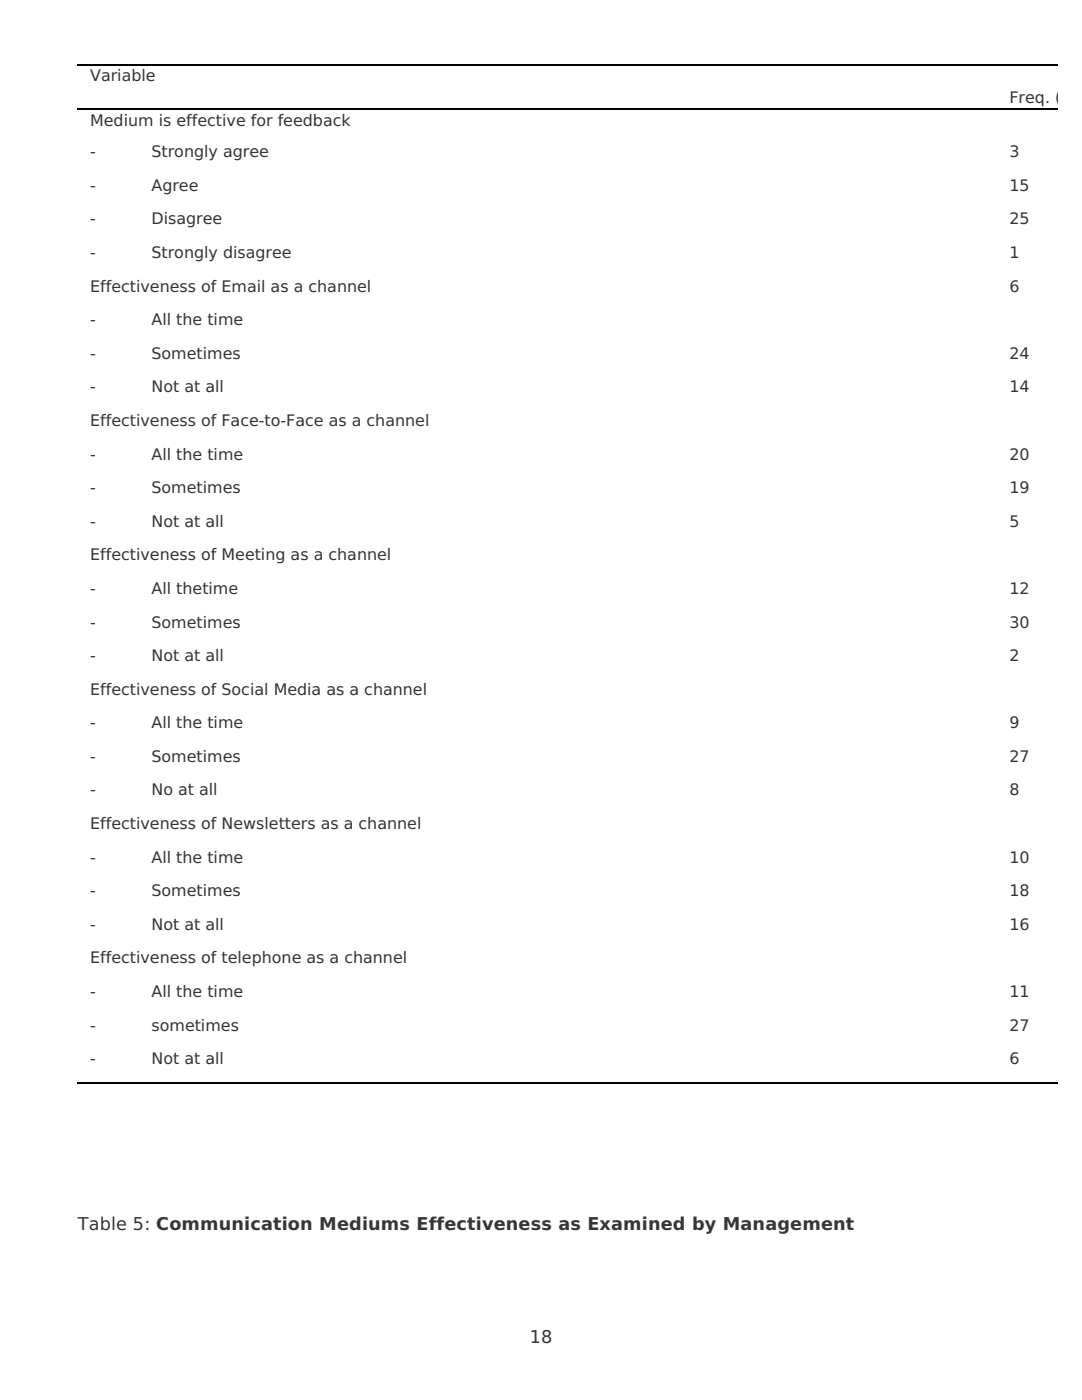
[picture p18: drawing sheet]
<svg xmlns="http://www.w3.org/2000/svg" width="216mm" height="279mm" viewBox="0 0 216 279" stroke-linecap="round" stroke-linejoin="round" font-family="sans-serif">
<defs><g id="words">
<g font-size="3.5" fill="#333">
<text x="15.5" y="245.5">Table 5: Communication Mediums Effectiveness as Examined by Management</text>
<text x="105.7" y="268.1">18</text>
</g>
<g font-size="3.2" fill="#333">
<text x="18" y="16.2">Variable</text>
<text x="201.4" y="20.5">Freq. (</text>
<text x="18" y="25">Medium is effective for feedback</text>
<text x="18" y="31.4">-</text>
<text x="30.2" y="31.4">Strongly agree</text>
<text x="201.4" y="31.4">3</text>
<text x="18" y="38.1">-</text>
<text x="30.2" y="38.1">Agree</text>
<text x="201.4" y="38.1">15</text>
<text x="18" y="44.8">-</text>
<text x="30.2" y="44.8">Disagree</text>
<text x="201.4" y="44.8">25</text>
<text x="18" y="51.5">-</text>
<text x="30.2" y="51.5">Strongly disagree</text>
<text x="201.4" y="51.5">1</text>
<text x="18" y="58.2">Effectiveness of Email as a channel</text>
<text x="201.4" y="58.2">6</text>
<text x="18" y="64.9">-</text>
<text x="30.2" y="64.9">All the time</text>
<text x="18" y="71.6">-</text>
<text x="30.2" y="71.6">Sometimes</text>
<text x="201.4" y="71.6">24</text>
<text x="18" y="78.3">-</text>
<text x="30.2" y="78.3">Not at all</text>
<text x="201.4" y="78.3">14</text>
<text x="18" y="85">Effectiveness of Face-to-Face as a channel</text>
<text x="18" y="91.7">-</text>
<text x="30.2" y="91.7">All the time</text>
<text x="201.4" y="91.7">20</text>
<text x="18" y="98.4">-</text>
<text x="30.2" y="98.4">Sometimes</text>
<text x="201.4" y="98.4">19</text>
<text x="18" y="105.1">-</text>
<text x="30.2" y="105.1">Not at all</text>
<text x="201.4" y="105.1">5</text>
<text x="18" y="111.8">Effectiveness of Meeting as a channel</text>
<text x="18" y="118.5">-</text>
<text x="30.2" y="118.5">All thetime</text>
<text x="201.4" y="118.5">12</text>
<text x="18" y="125.2">-</text>
<text x="30.2" y="125.2">Sometimes</text>
<text x="201.4" y="125.2">30</text>
<text x="18" y="131.9">-</text>
<text x="30.2" y="131.9">Not at all</text>
<text x="201.4" y="131.9">2</text>
<text x="18" y="138.6">Effectiveness of Social Media as a channel</text>
<text x="18" y="145.3">-</text>
<text x="30.2" y="145.3">All the time</text>
<text x="201.4" y="145.3">9</text>
<text x="18" y="152">-</text>
<text x="30.2" y="152">Sometimes</text>
<text x="201.4" y="152">27</text>
<text x="18" y="158.8">-</text>
<text x="30.2" y="158.8">No at all</text>
<text x="201.4" y="158.8">8</text>
<text x="18" y="165.5">Effectiveness of Newsletters as a channel</text>
<text x="18" y="172.2">-</text>
<text x="30.2" y="172.2">All the time</text>
<text x="201.4" y="172.2">10</text>
<text x="18" y="178.9">-</text>
<text x="30.2" y="178.9">Sometimes</text>
<text x="201.4" y="178.9">18</text>
<text x="18" y="185.6">-</text>
<text x="30.2" y="185.6">Not at all</text>
<text x="201.4" y="185.6">16</text>
<text x="18" y="192.3">Effectiveness of telephone as a channel</text>
<text x="18" y="199">-</text>
<text x="30.2" y="199">All the time</text>
<text x="201.4" y="199">11</text>
<text x="18" y="205.7">-</text>
<text x="30.2" y="205.7">sometimes</text>
<text x="201.4" y="205.7">27</text>
<text x="18" y="212.4">-</text>
<text x="30.2" y="212.4">Not at all</text>
<text x="201.4" y="212.4">6</text>
</g>
</g></defs>
<path d="M15.5 12.9h195.5M15.5 21.7h195.5M15.5 216.1h195.5" fill="none" stroke="#000" stroke-width=".35"/>
<use href="#words"/>
</svg>
